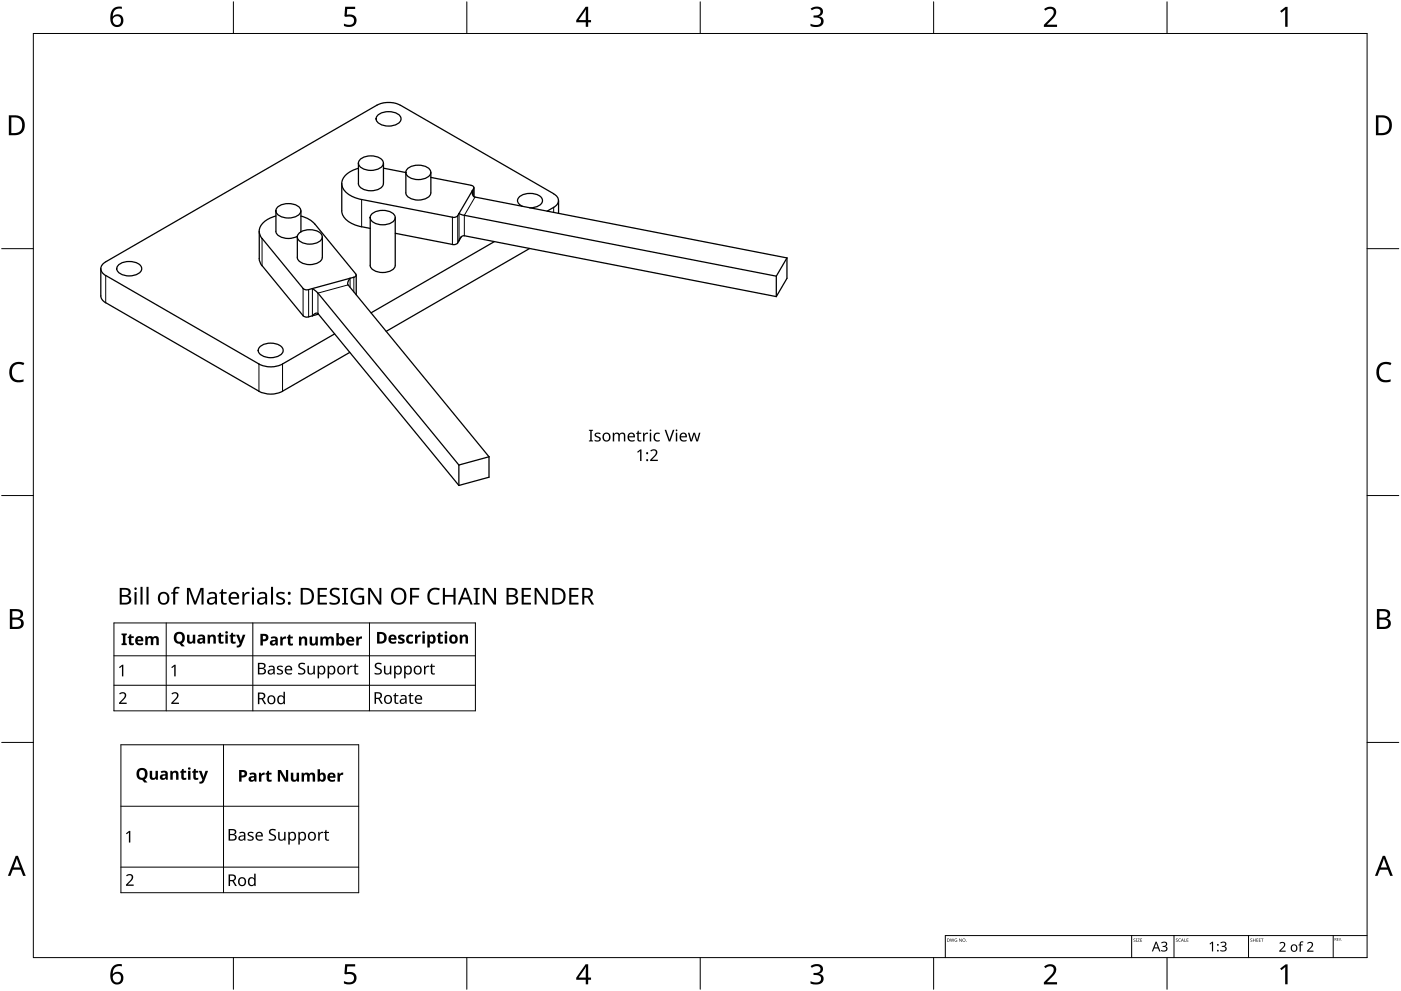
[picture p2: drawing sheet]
<svg xmlns="http://www.w3.org/2000/svg" width="420mm" height="297mm" viewBox="0 0 420 297" stroke-linecap="round" stroke-linejoin="round" font-family="sans-serif">
<g fill="none" stroke="#000" stroke-width=".38">
<path d="M113.2 34.7a5.3 5.3 0 0 1 6.7 0 1.67 1.67 0 0 1-1 2.6 5.1 5.1 0 0 1-6-1.2l-.1-.5zM120.1 31.6a7.8 7.8 0 0 0-7.1 0l-81.3 46.9M120.1 31.5l45.9 26.6M102.5 55v8.2a5.7 5.7 0 0 0 4.8 4.5l1.1 .3M107.5 50.4a5.9 5.9 0 0 0-5 4.6 5.7 5.7 0 0 0 4.8 4.5l28.4 5.6M107.9 47.9a5.2 5.2 0 0 1 6.7 0 1.66 1.66 0 0 1-1 2.7 5 5 0 0 1-6-1.2l-.1-.5zM115 48.9v6.1a2.84 2.84 0 0 1-2.9 2.1 3.7 3.7 0 0 1-4.6-2.1v-6.1M115 50.4l6.7 1.3M122.1 50.7a5.3 5.3 0 0 1 6.7 0 1.66 1.66 0 0 1-1 2.6 5 5 0 0 1-6-1.1l-.1-.5zM129.2 53.2l12.4 2.5 .5 .3-.1 .5M129.2 51.7v6.1a2.89 2.89 0 0 1-2.9 2.1 3.8 3.8 0 0 1-4.6-2.1v-6.1M141.6 57.1a1.48 1.48 0 0 0 .9 2l93.5 18.2"/>
<path d="M142.1 56.4l-4.8 8.3M142.1 56.2v2.7M166 58.1a2.15 2.15 0 0 1 1.5 2 2.15 2.15 0 0 1-1.5 2.1M31.7 78.5a2.15 2.15 0 0 0-1.5 2 2.15 2.15 0 0 0 1.5 2.1M35.4 79.6a5.3 5.3 0 0 1 6.7 0 1.66 1.66 0 0 1-1 2.6 5 5 0 0 1-6-1.2l-.1-.5zM77.7 77.5l.4 1.3 .5 .9 12.3 14.9 .8 .4h.8M77.8 69.3v8.2M82.7 69.3a3.8 3.8 0 0 0 4.8 2.1l1.7-.6M82.7 64.8a5.9 5.9 0 0 0-5 4.5l.4 1.3 .5 .9 12.3 15 .8 .4 .8-.1M82.8 63.2v6.1M83.1 62.2a5.3 5.3 0 0 1 6.8 0 1.67 1.67 0 0 1-1.1 2.7 5.1 5.1 0 0 1-6-1.2l-.1-.5zM89.2 71v6.2a3.8 3.8 0 0 0 4.6 2.1 2.87 2.87 0 0 0 2.8-2.1l.1-6.2"/>
<path d="M89.5 70.1a5.3 5.3 0 0 1 6.8 0 1.66 1.66 0 0 1-1 2.6 5 5 0 0 1-6-1.2l-.1-.5zM90.2 69.3v.2M90.2 64.8l2.2 .8 2 1.6M90.3 63.2l-.1 6.1M94.4 67.1l12.4 15.2-.2 .5-.5 .3M108.4 68l2.6 .5M111 79.5a3.8 3.8 0 0 0 4.6 2.1 2.9 2.9 0 0 0 2.9-2.1M111 65.2v14.3M111.4 64.3a5.3 5.3 0 0 1 6.8 0 1.66 1.66 0 0 1-1.1 2.6 5.1 5.1 0 0 1-6-1.2l-.1-.5zM118.5 65.2v14.3M118.5 69.9l17.2 3.4M137.2 64.7l-.7 .4h-.8"/>
<path d="M137.2 72.8l-.7 .5h-.8M137.7 64l1.1 .5 94 18.3M138.4 70.9l-1.1 1.9M139.2 70.7a1.64 1.64 0 0 0-1.5 1.5M139.3 70.7l93.5 18.2M148.3 72.4l-37 21.4M156.7 61.9a1.75 1.75 0 0 1-1.5-1.7 1.75 1.75 0 0 1 1.4-1.8 5.5 5.5 0 0 1 5.7 .8 1.66 1.66 0 0 1-1 2.6l-2.4 .5M158.8 74.5l-43 24.8M166 62.2l-1.9 1.1M167.5 60.1v3.9M236 77.3v6.1l-3.2 5.5M236 77.3l-3.2 5.5"/>
<path d="M30.2 80.5v8.2l.3 .9 1.2 1.1M31.7 82.6l45.9 26.5a7.8 7.8 0 0 0 7.1 0l15.7-9M31.7 90.7l45.9 26.6a7.8 7.8 0 0 0 7.1 0l20.2-11.7M93.7 86.5l1.5 1.2 42.4 51.7M93.7 94.7l1-.8 .6 .1 42.3 51.5M95.5 94.2l-2.9 .8M105 83.4l-.6 1v1l42.3 51.5M106.1 83.1l-13.5 3.7M106.8 82.4v6M232.8 82.8v6.1M77.8 104.1a5.2 5.2 0 0 1 6.8 0 1.66 1.66 0 0 1-1.1 2.6 5 5 0 0 1-6-1.2l-.1-.4zM137.6 139.4v6.1"/>
<path d="M146.7 136.9l-9.1 2.5M146.7 136.9v6.1l-9.1 2.5"/>
</g>
<g fill="none" stroke="#000" stroke-width=".3">
<path d="M108.4 59.8v8.2M141.7 57.1v1.1M142.1 56.4v2.5M142.5 59.1l-3.2 5.4v6.2M78.6 71.5v8.1M135.7 65.1v8.2M137.3 64.7v8.1M137.7 64v8.1M166 62.2v1.5M31.7 82.6v8.1M90.9 86.5v8.1M92.6 86.8v8.2"/>
<path d="M93.7 86.5v8.2M104.4 85.4l-9 2.5v6.1M105 83.4v2.7M106.1 83.1v4.4M77.7 109.1v8.2M84.7 109.1v8.2"/>
</g>
<path d="M10 10h400v277h-400z" fill="none" stroke="#000" stroke-width=".3"/>
<g fill="none" stroke="#000" stroke-width=".3">
<path d="M70 .5v9.5M140 .5v9.5M210 .5v9.5M280 .5v9.5M350 .5v9.5M.5 74.5h9.5M419.5 74.5h-9.5M.5 148.5h9.5M410 148.5h9.5M10 222.5h-9.5M410 222.5h9.5M70 287v9.5"/>
<path d="M140 287v9.5M210 287v9.5M280 287v9.5M350 287v9.5"/>
</g>
<g fill="#000">
<path d="M103.5 2h3v.7h-2.4l-.1 1.7a2.01 2.01 0 0 1 3 1.7 2.01 2.01 0 0 1-2.8 2l-1.1-.3v-.7a1.93 1.93 0 0 0 3-.6 1.37 1.37 0 0 0-.5-1.4 1.37 1.37 0 0 0-1.4-.1l-.5 .1-.4-.3zM243.1 2.6a2.32 2.32 0 0 1 3.7 .5 1.46 1.46 0 0 1-1.2 1.8 1.59 1.59 0 0 1 1.4 1.8 1.59 1.59 0 0 1-1.8 1.4l-2.1-.3v-.7a2.12 2.12 0 0 0 3.1-.5 1.21 1.21 0 0 0-1.6-1.3h-.6v-.7a1.53 1.53 0 0 0 2.1-1.1 1.49 1.49 0 0 0-2.6-.4zM313.1 2.7a2.03 2.03 0 0 1 2.1-.8 2.03 2.03 0 0 1 1.6 1.7 3.9 3.9 0 0 1-1.6 2.5l-1.2 1.3h3v.7h-3.9v-.6l1.5-1.6a2.56 2.56 0 0 0 1.3-2.9 1.62 1.62 0 0 0-2.4 .2zM383.9 3.3l1.6-1.2h.6v5.9h-.7l.1-5.2-1.2 1zM3.5 109.3a3.3 3.3 0 0 1 3.8-.5l-.3 .7a2.26 2.26 0 0 0-2.6 0 2.26 2.26 0 0 0-.8 2.6 2.12 2.12 0 0 0 3.1 1.7l.4-.1v.7a2.98 2.98 0 0 1-3.4-.4 2.98 2.98 0 0 1-.8-3.3zM413.5 109.3a3.3 3.3 0 0 1 3.8-.5l-.3 .7a2.26 2.26 0 0 0-2.7 0 2.26 2.26 0 0 0-.7 2.6 2.12 2.12 0 0 0 3.1 1.7l.4-.1v.7a2.98 2.98 0 0 1-3.4-.4 2.98 2.98 0 0 1-.8-3.3zM103.5 289h3v.7h-2.4l-.1 1.7a2.01 2.01 0 0 1 3 1.7 2.01 2.01 0 0 1-2.8 2l-1.1-.4v-.6a1.93 1.93 0 0 0 3-.7 1.37 1.37 0 0 0-.5-1.3 1.37 1.37 0 0 0-1.4-.1l-.5 .1-.4-.3zM243.1 289.6a2.32 2.32 0 0 1 3.7 .5 1.46 1.46 0 0 1-1.2 1.8 1.59 1.59 0 0 1 1.4 1.8 1.59 1.59 0 0 1-1.8 1.4l-2.1-.3v-.7a2.12 2.12 0 0 0 3.1-.5 1.21 1.21 0 0 0-1.6-1.4h-.6v-.6a1.53 1.53 0 0 0 2.1-1.1 1.49 1.49 0 0 0-2.6-.4zM313.1 289.7a2.03 2.03 0 0 1 2.1-.8 2.03 2.03 0 0 1 1.6 1.7 3.9 3.9 0 0 1-1.6 2.5l-1.2 1.3h3v.7h-3.9v-.7l1.5-1.5a2.56 2.56 0 0 0 1.3-2.9 1.62 1.62 0 0 0-2.4 .2zM383.9 290.3l1.6-1.2h.6v5.9h-.7l.1-5.2-1.2 1z"/>
<path d="M33.9 2.6a2.88 2.88 0 0 1 2.6-.6v.7a2.02 2.02 0 0 0-2.6 2.3 1.83 1.83 0 0 1 2.5-.3 1.83 1.83 0 0 1 .3 2.6 2.07 2.07 0 0 1-2.5 .6 2.07 2.07 0 0 1-1.1-2.4 4 4 0 0 1 .8-2.9zM33.8 6.2a1.3 1.3 0 0 0 2.6 0 1.3 1.3 0 0 0-2.6 0z"/>
<path d="M175.6 2h.8v4h.9v.7h-.9v1.3h-.7v-1.3h-2.9v-.6zM175.7 2.8l-2.2 3.2h2.2z"/>
<path d="M2.6 34.6h1.9a2.99 2.99 0 0 1 2.9 3 2.99 2.99 0 0 1-3.1 2.9h-1.7zM3.4 35.2v4.7h.8a2.35 2.35 0 0 0 2.4-2.1 2.35 2.35 0 0 0-1.9-2.6z"/>
<path d="M412.6 34.6h1.9a2.68 2.68 0 0 1 2.9 2.9 2.78 2.78 0 0 1-3.1 3h-1.7zM413.4 35.2v4.7h.8a2.35 2.35 0 0 0 2.4-2.1 2.35 2.35 0 0 0-2-2.6z"/>
<path d="M3 182.6h1.7a1.68 1.68 0 0 1 2.2 1.7 1.37 1.37 0 0 1-1.1 1.1 1.61 1.61 0 0 1 1.3 2 1.61 1.61 0 0 1-2 1.1h-2.1zM3.7 185.7v2.2h1.2a1.13 1.13 0 0 0 1.4-1.1 1.13 1.13 0 0 0-1.4-1.1zM3.7 183.2v1.9h1.1a1.02 1.02 0 0 0 1.3-1 1.02 1.02 0 0 0-1.4-.9z"/>
<path d="M412.9 182.6h1.7a1.68 1.68 0 0 1 2.3 1.7 1.37 1.37 0 0 1-1.1 1.1 1.61 1.61 0 0 1 1.3 2 1.61 1.61 0 0 1-2.1 1.1h-2.1zM413.7 185.7v2.2h1.2a1.13 1.13 0 0 0 1.4-1.1 1.13 1.13 0 0 0-1.5-1.1zM413.7 183.2v1.9h1.1a1.02 1.02 0 0 0 1.3-1 1.02 1.02 0 0 0-1.4-.9z"/>
<path d="M4.7 256.5h.7l2.3 6h-.8l-.7-1.8h-2.4l-.7 1.8h-.7zM5 257.3l-.9 2.7h1.9z"/>
<path d="M414.7 256.5h.7l2.3 6h-.8l-.7-1.8h-2.4l-.7 1.8h-.7zM415 257.3l-.9 2.7h1.9z"/>
<path d="M33.9 289.6a2.88 2.88 0 0 1 2.6-.6v.7a2.02 2.02 0 0 0-2.6 2.3 1.83 1.83 0 0 1 2.5-.3 1.83 1.83 0 0 1 .3 2.6 2.07 2.07 0 0 1-2.5 .6 2.07 2.07 0 0 1-1.1-2.4 4 4 0 0 1 .8-2.9zM33.8 293.2a1.3 1.3 0 0 0 2.6 0 1.3 1.3 0 0 0-2.6 0z"/>
<path d="M175.6 289h.8v4h.9v.7h-.9v1.3h-.7v-1.3h-2.9v-.6zM175.7 289.8l-2.2 3.2h2.2z"/>
</g>
<path d="M339.4 280.4v6.6M352.1 280.4v6.6M374.4 280.4v6.6M399.8 280.4v6.6M410 280.4h-126.5v6.6" fill="none" stroke="#000" stroke-width=".3"/>
<g fill="#000">
<path d="M284.9 281.3l.3 .8 .3-.8 .3 .8 .4-.8-.3 1-.4-.8-.3 .8zM286.4 281.4h.6l-.5 .1-.1 .3 .3 .4h.2v-.3l-.2-.1h.4v.5l-.7-.1zM287.6 281.3l.7 .8 .1-.8v1l-.6-.8-.2 .8zM340 281.4h.5l-.4 .1 .3 .3a.31 .31 0 0 1 0 .5 .31 .31 0 0 1-.5-.2 .23 .23 0 0 0 .4 .2 .23 .23 0 0 0 0-.4l-.3-.2zM340.7 281.3h.3v1h-.3zM341.1 281.3h.7l-.5 .9 .5 .1h-.7l.5-.9zM342 281.3h.5l-.4 .1v.3h.4l-.4 .1v.4l.4 .1h-.5zM348.2 282.5a.96 .96 0 0 1 1.2-.3 .96 .96 0 0 1 .6 1.1l-.6 .4a.82 .82 0 0 1 .7 1 .82 .82 0 0 1-1.1 .5l-.8-.1v-.4l.6 .2a.6 .6 0 0 0 .9-.4 .6 .6 0 0 0-.8-.7h-.2v-.3h.2a.58 .58 0 0 0 .7-.7 .58 .58 0 0 0-1-.1l-.2 .1zM352.7 281.4h.5l-.4 .1 .3 .3a.31 .31 0 0 1 0 .5 .31 .31 0 0 1-.5-.2 .23 .23 0 0 0 .4 .2 .23 .23 0 0 0 0-.4l-.3-.2zM353.5 281.4h.6h-.3a.4 .4 0 0 0-.3 .5 .4 .4 0 0 0 .6 .3h-.6zM355.2 281.3l.1 .9 .4 .1h-.5zM355.9 281.3h.5l-.4 .1v.3h.4l-.4 .1v.4l.4 .1h-.5z"/>
<path d="M362.7 282.9l1.1-.6v2.9h-.3v-2.6l-.6 .5zM366 282.5a.98 .98 0 0 1 1.1-.3 .98 .98 0 0 1 .7 1l-.6 .4a.82 .82 0 0 1 .7 1.1 .82 .82 0 0 1-1.1 .5l-.8-.1v-.4l.6 .2a.6 .6 0 0 0 .9-.4 .6 .6 0 0 0-.8-.7h-.3v-.3h.3a.58 .58 0 0 0 .7-.7 .58 .58 0 0 0-1-.1l-.2 .1zM375 281.4h.6l-.5 .1 .4 .3a.31 .31 0 0 1-.1 .5 .31 .31 0 0 1-.4-.2 .23 .23 0 0 0 .3 .2 .23 .23 0 0 0 .1-.4l-.4-.2zM375.8 281.3l.1 .4h.5l.1-.4v1l-.1-.5h-.5l-.1 .5zM376.8 281.3h.5l-.4 .1v.3h.4l-.4 .1v.4l.4 .1h-.5zM377.5 281.3h.6l-.4 .1v.3h.4l-.4 .1v.4l.4 .1h-.6zM378.2 281.3h.7l-.3 .1v.9l-.1-.9zM383.7 282.7a1.01 1.01 0 0 1 1.6-.1 1.01 1.01 0 0 1-.4 1.6l-.8 .7h1.5v.4h-2v-.3l1.1-1.1a.69 .69 0 0 0 .3-1.1 .69 .69 0 0 0-1.1 .1zM389.9 282.3l1-.1-.1 .3h-.5l-.2 .2v.4h.6v.3h-.6v1.9h-.3v-1.9h-.4l.4-.3zM392 282.7a1.01 1.01 0 0 1 1.6-.1 1.01 1.01 0 0 1-.4 1.6l-.8 .7h1.5v.4h-1.9v-.3l1-1.1a.69 .69 0 0 0 .3-1.1 .69 .69 0 0 0-1.1 .1zM401 281.2h.4l-.3 .1v.2h.3l-.3 .1v.3l.3 .1h-.4zM401.5 281.2l.3 .7 .4-.7-.3 .8z"/>
<path d="M284 281.3l.8 .2-.2 .7-.6 .1zM284.2 281.4v.8l.3-.1 .2-.5z"/>
<path d="M288.6 281.8a.49 .49 0 0 1 .9 0 .49 .49 0 0 1-.9 0zM288.8 281.8a.36 .36 0 0 0 .7 0 .36 .36 0 0 0-.7 0z"/>
<path d="M346.6 282.3h.3l1.1 2.9h-.4l-.3-.9h-1.2l-.3 .9h-.4zM346.7 282.6l-.4 1.4h.9z"/>
<path d="M354.5 281.3l.5 1-.2-.3h-.4l-.2 .3zM354.6 281.4l-.2 .5h.3z"/>
<path d="M386.9 284.2a1.1 1.1 0 0 1 2.2 0 1.1 1.1 0 0 1-2.2 0zM387.7 283.5l-.3 .7a.72 .72 0 0 0 .9 .8 .72 .72 0 0 0 .4-1.2 .63 .63 0 0 0-1-.3z"/>
<path d="M400.3 281.2h.2a.23 .23 0 0 1 .3 .1 .23 .23 0 0 1-.2 .3l.3 .4-.4-.4-.2 .4zM400.4 281.2v.3h.2v-.2z"/>
<circle cx="289.8" cy="282.2" r=".09"/>
<circle cx="365.3" cy="285" r=".27"/>
<circle cx="365.3" cy="283.2" r=".27"/>
<circle cx="402.3" cy="281.9" r=".07"/>
</g>
<g fill="#000">
<path d="M36.4 189.9h1.6v.4l-.4 .2v2.3l.4 .1v.5h-1.6v-.5l.5-.1v-2.3l-.5-.2zM38.9 190.1h.5v.6h.7v.5h-.7v1.5l.7 .1v.5l-.3 .1a.84 .84 0 0 1-1.2-.9v-1.3h-.3v-.3l.4-.2zM43.6 190.7h.5l.1 .3a1.11 1.11 0 0 1 1.7 0 .94 .94 0 0 1 1.1-.3 .94 .94 0 0 1 .6 .9v1.8h-.7v-1.6a.51 .51 0 0 0-.6-.6 .51 .51 0 0 0-.3 .8v1.4h-.8v-1.7l-.3-.5a.61 .61 0 0 0-.6 .9v1.3h-.7zM56.1 190.2h.7v1.6a.56 .56 0 0 0 .7 .6 .56 .56 0 0 0 .3-.9v-1.3h.7v2.7h-.5l-.1-.3a1.01 1.01 0 0 1-1.1 .3 1.01 1.01 0 0 1-.7-.9zM62.3 190.2h.5l.1 .4a1.01 1.01 0 0 1 1.1-.4 1.01 1.01 0 0 1 .7 1v1.7h-.7v-1.5a.56 .56 0 0 0-.7-.6 .56 .56 0 0 0-.3 .9v1.2h-.7zM65.8 189.7h.5v.5h.7v.6h-.7v1.4l.8 .1v.5l-.4 .1a.84 .84 0 0 1-1.2-.8v-1.3h-.3v-.3l.4-.3zM67.6 190.2h.7v2.7h-.7zM69.4 189.7h.5v.5h.7v.6h-.7v1.4l.8 .1v.5l-.3 .1a.84 .84 0 0 1-1.2-.8v-1.3h-.4v-.3l.4-.3zM70.8 190.2h.8l.6 2 .6-2h.8l-1.1 3a1.18 1.18 0 0 1-1.5 .8v-.5l.5-.1 .4-.5zM84.1 190.8h.5l.1 .5 .5-.5h.6l-.1 .7-.2-.1a.65 .65 0 0 0-.7 .7v1.4h-.7zM86.6 190.2h.5v.6h.7v.6h-.7v1.4l.8 .1v.5l-.4 .1a.84 .84 0 0 1-1.2-.9v-1.2h-.3v-.4l.4-.2zM89.7 190.8h.5l.1 .3a1.01 1.01 0 0 1 1.1-.3 1.01 1.01 0 0 1 .7 .9v1.8h-.7v-1.6a.56 .56 0 0 0-.7-.6 .56 .56 0 0 0-.3 .9v1.3h-.7z"/>
<path d="M92.2 199.5h.4v1.7a.7 .7 0 0 0 .9 .6 .7 .7 0 0 0 .5-.9v-1.4h.4v2.7h-.3l-.1-.4a1.01 1.01 0 0 1-1.1 .4 1.01 1.01 0 0 1-.7-.9zM92.9 190.8h.7v1.6a.56 .56 0 0 0 .7 .5 .56 .56 0 0 0 .3-.8v-1.3h.7v2.7h-.5l-.1-.4a1.01 1.01 0 0 1-1.1 .4 1.01 1.01 0 0 1-.7-1zM96.1 190.8h.5l.1 .3a1.11 1.11 0 0 1 1.7 0 .94 .94 0 0 1 1.1-.3 .94 .94 0 0 1 .6 .9v1.8h-.7v-1.6a.51 .51 0 0 0-.6-.6 .51 .51 0 0 0-.3 .8v1.4h-.8v-1.7l-.3-.5a.61 .61 0 0 0-.6 .9v1.3h-.7zM104.2 199.5h.4v.5l.5-.4 .6-.1v.4l-.6 .1-.4 .3-.1 1.9h-.4zM106.8 190.8h.6l.1 .5 .5-.5h.6l-.1 .7-.2-.1a.65 .65 0 0 0-.7 .7v1.4h-.8zM115.1 199.5h.5v1.7a.7 .7 0 0 0 .8 .6 .7 .7 0 0 0 .5-.9v-1.4h.5v2.7h-.4v-.4a1.01 1.01 0 0 1-1.1 .4 1.01 1.01 0 0 1-.8-.9zM119.5 190.5l.9-.3 1 .2-.3 .5-.7-.2-.3 .3a1.17 1.17 0 0 1 1 1.7l-.9 .3-.8-.2v-.6l.4 .2a.5 .5 0 0 0 .9-.2l-.9-.5a.74 .74 0 0 1-.3-1.2zM122.1 190.6l.6-.4h.8l.4 .2-.2 .5a.77 .77 0 0 0-1 .2 .77 .77 0 0 0 .1 1.1 .77 .77 0 0 0 1-.1v.7a1.4 1.4 0 0 1-1.8-.3 1.4 1.4 0 0 1 .1-1.9zM124.5 190.2h.5l.2 .5 .4-.4 .6-.1-.1 .7h-.2a.65 .65 0 0 0-.7 .7v1.3h-.7zM126.7 190.2h.7v2.7h-.7zM127.2 199.5h.3l.1 .5 .4-.4 .7-.1-.1 .4-.5 .1-.4 .3-.1 1.9h-.4zM131.6 189.7h.5v.5h.7v.6h-.7v1.4l.7 .1v.5l-.3 .1a.84 .84 0 0 1-1.2-.8v-1.3h-.3v-.3l.4-.3z"/>
<path d="M133.4 190.2h.7v2.7h-.7zM137.9 190.2h.5l.1 .4a1.01 1.01 0 0 1 1.2-.4 1.01 1.01 0 0 1 .6 1v1.7h-.7v-1.5a.56 .56 0 0 0-.7-.6 .56 .56 0 0 0-.3 .9v1.2h-.7zM35.7 200l.9-.8h.4v3.5h-.4v-3l-.7 .6zM35.7 207.9a1.21 1.21 0 0 1 2-.1 1.21 1.21 0 0 1-.6 1.9l-.9 .9h1.8v.4h-2.3v-.4l1.2-1.2a.83 .83 0 0 0 .4-1.3 .83 .83 0 0 0-1.3 .1zM51.4 200l.9-.8h.4v3.5h-.5l.1-3-.7 .6zM51.4 207.9a1.21 1.21 0 0 1 2-.1 1.21 1.21 0 0 1-.6 1.9l-.9 .9h1.8v.4h-2.3v-.4l1.2-1.2a.83 .83 0 0 0 .4-1.3 .83 .83 0 0 0-1.4 .1zM83.2 199.8l.6-.3 1 .2-.1 .3-.5-.1a.42 .42 0 0 0-.7 .1 .42 .42 0 0 0 .4 .6l.8 .4 .2 .4a1.2 1.2 0 0 1-1.9 .6v-.3l.7 .2a.51 .51 0 0 0 .8-.3 .51 .51 0 0 0-.7-.6l-.3-.2a.66 .66 0 0 1-.3-1zM89.6 199a1.65 1.65 0 0 1 1.9-.2l-.1 .4-.5-.1a.66 .66 0 0 0-1 .3 .66 .66 0 0 0 .7 .8 1.05 1.05 0 0 1 1 1.4 1.05 1.05 0 0 1-1.5 .6l-.7-.2v-.4l.7 .2a.69 .69 0 0 0 1.1-.5 .69 .69 0 0 0-.9-.7 1.01 1.01 0 0 1-.7-1.6zM106.4 198.9h.3v.6h.8v.4h-.8v1.7l.2 .2h.6l-.1 .4a.77 .77 0 0 1-1.1-.8v-1.5h-.4v-.2l.4-.2zM112.5 199a1.65 1.65 0 0 1 1.9-.2l-.1 .4-.4-.1a.66 .66 0 0 0-1.1 .3 .66 .66 0 0 0 .8 .8 1.05 1.05 0 0 1 .9 1.4 1.05 1.05 0 0 1-1.5 .6l-.7-.2v-.4l.8 .2a.69 .69 0 0 0 1-.5 .69 .69 0 0 0-.8-.7 1.01 1.01 0 0 1-.8-1.6zM118.5 207.7h.2v.6h.8v.4h-.8l.1 1.7 .2 .2h.5l-.1 .4a.77 .77 0 0 1-1.1-.8v-1.5h-.4v-.2l.4-.2zM123 207.7h.2v.6h.8v.4h-.8l.1 1.7 .2 .2h.5l-.1 .4a.77 .77 0 0 1-1.1-.8v-1.5h-.4v-.2l.4-.2z"/>
<path d="M129.4 198.9h.2v.6h.8v.4h-.8l.1 1.7 .2 .2h.5l-.1 .4a.77 .77 0 0 1-1.1-.8v-1.5h-.4v-.2l.4-.2zM44.9 231.1h.7v1.5a.56 .56 0 0 0 .7 .6 .56 .56 0 0 0 .3-.9v-1.2h.8v2.6h-.6l-.1-.3a1.01 1.01 0 0 1-1.1 .3 1.01 1.01 0 0 1-.7-.9zM51.1 231.1h.5l.1 .3a1.01 1.01 0 0 1 1.1-.3 1.01 1.01 0 0 1 .7 .9v1.7h-.7v-1.5a.56 .56 0 0 0-.7-.6 .56 .56 0 0 0-.3 .9v1.2h-.7zM54.6 230.5h.5v.6h.7v.5h-.7v1.5h.8v.5l-.3 .1a.84 .84 0 0 1-1.2-.8v-1.3h-.4v-.3l.4-.3zM56.4 231.1h.7v2.6h-.7zM58.2 230.5h.5v.6h.7v.5h-.7v1.4l.8 .1v.5l-.3 .1a.84 .84 0 0 1-1.2-.8v-1.3h-.4v-.3l.4-.3zM59.6 231.1h.8l.6 1.9 .6-1.9h.8l-1.1 3a1.18 1.18 0 0 1-1.5 .8v-.6l.5-.1 .4-.5zM77.7 231.6h.5l.2 .5 .4-.5h.6l-.1 .7-.2-.1a.65 .65 0 0 0-.7 .7v1.4h-.7zM80.2 231h.5v.6h.7v.6h-.7v1.4l.8 .1v.5l-.3 .1a.84 .84 0 0 1-1.2-.9v-1.2h-.4v-.3l.4-.3zM83.3 230.8h1l1.5 2.6v-2.6h.6v3.5h-.9l-1.5-2.7v2.7h-.7zM87.2 231.6h.8v1.6a.56 .56 0 0 0 .7 .5 .56 .56 0 0 0 .3-.8v-1.3h.7v2.7h-.6l-.1-.4a1.01 1.01 0 0 1-1.1 .4 1.01 1.01 0 0 1-.7-.9zM90.4 231.6h.6l.1 .4a1.11 1.11 0 0 1 1.7 0 .94 .94 0 0 1 1.1-.4 .94 .94 0 0 1 .6 .9v1.8h-.7v-1.6a.51 .51 0 0 0-.7-.6 .51 .51 0 0 0-.3 .8v1.4h-.7v-1.7l-.3-.4a.61 .61 0 0 0-.6 .8v1.3h-.8z"/>
<path d="M101.2 231.6h.6l.1 .5 .5-.5h.6l-.1 .7-.2-.1a.65 .65 0 0 0-.8 .7v1.4h-.7zM37.8 249.8l.9-.7h.4v3.4h-.4v-3l-.7 .6zM74.4 249.6l.6-.3 1.1 .2-.2 .3-.5-.1a.42 .42 0 0 0-.7 .1 .42 .42 0 0 0 .4 .6l.8 .4 .2 .4a1.2 1.2 0 0 1-1.9 .7v-.4l.7 .2a.51 .51 0 0 0 .8-.3 .51 .51 0 0 0-.6-.6l-.4-.2a.66 .66 0 0 1-.3-1zM80.8 248.8a1.65 1.65 0 0 1 1.9-.2l-.1 .4-.4-.1a.66 .66 0 0 0-1.1 .3 .66 .66 0 0 0 .8 .8 1.05 1.05 0 0 1 .9 1.4 1.05 1.05 0 0 1-1.5 .6l-.7-.1v-.5l.7 .2a.69 .69 0 0 0 1.1-.5 .69 .69 0 0 0-.9-.7 1.01 1.01 0 0 1-.7-1.6zM83.4 249.4h.5v1.6a.7 .7 0 0 0 .8 .7 .7 .7 0 0 0 .5-1v-1.3h.4v2.6h-.3l-.1-.4a1.01 1.01 0 0 1-1.1 .4 1.01 1.01 0 0 1-.7-.9zM95.4 249.4h.4v.4l.5-.4 .7-.1-.1 .4-.6 .1-.3 .3-.1 1.9h-.5zM97.7 248.7h.2v.7h.8v.3h-.8v1.7l.2 .2h.6l-.1 .4a.77 .77 0 0 1-1.1-.8v-1.5h-.4v-.2l.4-.2zM37.8 262.4a1.21 1.21 0 0 1 2-.1 1.21 1.21 0 0 1-.6 1.9l-.9 .9h1.8v.4h-2.3v-.3l1.2-1.3a.83 .83 0 0 0 .4-1.3 .83 .83 0 0 0-1.4 .1z"/>
<path d="M40.9 191v-.1a1.25 1.25 0 0 1 1.5-.1 1.25 1.25 0 0 1 .6 1.4l-1.7 .2a.92 .92 0 0 0 1.5 .3v.5a1.49 1.49 0 0 1-2-.2 1.49 1.49 0 0 1 .1-2zM41.4 191.3l-.1 .4h1l-.3-.5z"/>
<path d="M52.5 189.8a1.69 1.69 0 0 1 2-.3 1.69 1.69 0 0 1 .9 1.7 1.64 1.64 0 0 1-.8 1.6l.8 .9h-.9l-.7-.7a1.83 1.83 0 0 1-1.6-1.2 1.83 1.83 0 0 1 .3-2zM53.2 190.2l-.3 1a.96 .96 0 0 0 1.1 1.1 .96 .96 0 0 0 .6-1.4 .87 .87 0 0 0-.4-.8 .87 .87 0 0 0-1 .1z"/>
<path d="M59.4 190.4a1.28 1.28 0 0 1 2.1 .7v1.8h-.5l-.1-.4a.91 .91 0 0 1-1.2 .5 .91 .91 0 0 1-.5-1.2 .91 .91 0 0 1 1.1-.5l.5-.1-.1-.4-1.1 .1zM60 191.9a.45 .45 0 0 0 .4 .6 .45 .45 0 0 0 .4-.6v-.2z"/>
<path d="M77.3 198.7h1a.9 .9 0 0 1 1.3 .4 .9 .9 0 0 1-.6 1.2 .94 .94 0 0 1 .8 1.2 .94 .94 0 0 1-1.2 .7h-1.3zM77.8 200.5v1.3h.7a.66 .66 0 0 0 .8-.7 .66 .66 0 0 0-.8-.6zM77.8 199.1v1.1h.6a.6 .6 0 0 0 .8-.6 .6 .6 0 0 0-.8-.5z"/>
<path d="M78.1 190h1.1a1.18 1.18 0 0 1 1.3 1.4 1.18 1.18 0 0 1-1.7 .8v1.3h-.7zM78.8 190.6v1a.61 .61 0 0 0 1-.5 .61 .61 0 0 0-1-.5z"/>
<path d="M81.2 191a1.28 1.28 0 0 1 2.1 .7v1.8h-.5l-.1-.4a.91 .91 0 0 1-1.2 .4 .91 .91 0 0 1-.5-1.1 .91 .91 0 0 1 1.1-.6h.5l-.1-.4-1.1 .1zM81.8 192.4a.45 .45 0 0 0 .3 .7 .45 .45 0 0 0 .5-.6v-.3z"/>
<path d="M100.9 189.8h.7v1.4l.8-.4a1.45 1.45 0 0 1 1 1.3 1.45 1.45 0 0 1-1.1 1.4l-.7-.3-.2 .3h-.5zM101.8 191.4a.78 .78 0 0 0-.2 1 .78 .78 0 0 0 .8 .4 .77 .77 0 0 0 .3-.9 .77 .77 0 0 0-.9-.5z"/>
<path d="M104.1 191.1l.1-.1a1.25 1.25 0 0 1 1.5-.1 1.25 1.25 0 0 1 .6 1.4l-1.7 .2a.92 .92 0 0 0 1.5 .3v.5l-.9 .2a1.4 1.4 0 0 1-1.4-.8 1.4 1.4 0 0 1 .3-1.6zM104.7 191.4l-.1 .4h1l-.3-.5z"/>
<path d="M113.1 189.4h1.1a1.75 1.75 0 0 1 1.8 1.8 1.75 1.75 0 0 1-1.9 1.7h-1zM113.8 190v2.3a1.16 1.16 0 0 0 1.4-1.1 1.16 1.16 0 0 0-1.4-1.2z"/>
<path d="M116.8 190.6l.1-.1a1.25 1.25 0 0 1 1.5-.1 1.25 1.25 0 0 1 .5 1.4l-1.7 .1a.92 .92 0 0 0 1.6 .3v.6l-1 .2a1.4 1.4 0 0 1-1.3-.9 1.4 1.4 0 0 1 .3-1.5zM117.4 190.9l-.2 .4h1l-.3-.6z"/>
<path d="M128.2 190.2h.6l.1 .4a1.08 1.08 0 0 1 1.4-.2 1.08 1.08 0 0 1 .3 1.4l-.1 .7-.4 .4h-.7l-.5-.3v1.5h-.7zM129.1 190.9a.78 .78 0 0 0-.2 .9 .78 .78 0 0 0 .8 .5l.1-1.2-.3-.3z"/>
<path d="M134.6 191.6a1.36 1.36 0 0 1 2.7 0 1.36 1.36 0 0 1-2.7 0zM135.6 190.9a.75 .75 0 0 0-.2 1 .75 .75 0 0 0 1 .3l.1-.6a.59 .59 0 0 0-.2-.7 .59 .59 0 0 0-.7 0z"/>
<path d="M77.3 207.6h1a1 1 0 0 1 1.2 .7 1 1 0 0 1-.6 1.2l.9 1.6h-.5l-.8-1.5h-.7v1.5h-.5zM77.8 208v1.2h.5a.67 .67 0 0 0 .8-.6 .67 .67 0 0 0-.8-.6z"/>
<path d="M80.6 199.7l.2-.1a1.02 1.02 0 0 1 1.6 .8v1.8h-.3l-.1-.4a.89 .89 0 0 1-1.2 .4 .89 .89 0 0 1-.4-1.1 .89 .89 0 0 1 1.1-.5h.5l-.1-.5a.85 .85 0 0 0-1.2-.1zM80.8 201.1l-.1 .5 .5 .3a.75 .75 0 0 0 .8-1z"/>
<path d="M80.5 208.8a1.29 1.29 0 0 1 1.9 .1 1.29 1.29 0 0 1-.3 1.9 1.29 1.29 0 0 1-1.8-.5l-.1-.9zM80.9 208.9a.96 .96 0 0 0-.3 1.3 .96 .96 0 0 0 1.4 .3l.1-.3a.9 .9 0 0 0-.1-1.1 .9 .9 0 0 0-1.1-.2z"/>
<path d="M83.6 208.6l.7-.2 .8 .4-.1-1.4h.4v3.7h-.3l-.1-.4a1.14 1.14 0 0 1-1.5 .2 1.14 1.14 0 0 1-.4-1.4zM83.9 208.9a.98 .98 0 0 0-.4 1.3 .98 .98 0 0 0 1.2 .4 .99 .99 0 0 0 .3-1.2 .99 .99 0 0 0-1.1-.5z"/>
<path d="M85.7 199.9a1.13 1.13 0 0 1 1.4-.3 1.13 1.13 0 0 1 .5 1.3h-1.8a1 1 0 0 0 .6 .9 1 1 0 0 0 1.1-.1v.3l-.8 .2a1.39 1.39 0 0 1-1.3-.9 1.39 1.39 0 0 1 .3-1.4zM86.1 200l-.3 .6h1.4a.65 .65 0 0 0-.4-.7 .65 .65 0 0 0-.7 .1z"/>
<path d="M95.3 199.5h.3l.1 .4a1.14 1.14 0 0 1 1.5-.2 1.14 1.14 0 0 1 .4 1.5 1.08 1.08 0 0 1-.8 .9 1.08 1.08 0 0 1-1.1-.3v1.5h-.4zM95.9 200.1l-.2 .7a.81 .81 0 0 0 .8 1.1 .81 .81 0 0 0 .6-1.3 .73 .73 0 0 0-.4-.7 .73 .73 0 0 0-.8 .2z"/>
<path d="M98.3 199.5h.3l.1 .4a1.14 1.14 0 0 1 1.5-.2 1.14 1.14 0 0 1 .4 1.5 1.08 1.08 0 0 1-.8 .9 1.08 1.08 0 0 1-1.1-.3v1.5h-.4zM98.9 200.1l-.2 .7a.81 .81 0 0 0 .8 1.1 .81 .81 0 0 0 .6-1.3 .73 .73 0 0 0-.4-.7 .73 .73 0 0 0-.8 .2z"/>
<path d="M101.4 199.9a1.23 1.23 0 0 1 1.4-.3 1.23 1.23 0 0 1 .7 1.2 1.28 1.28 0 0 1-1.7 1.3 1.28 1.28 0 0 1-.5-2zM101.9 200l-.3 .8a.83 .83 0 0 0 .9 1 .83 .83 0 0 0 .6-1.2 .77 .77 0 0 0-.4-.7 .77 .77 0 0 0-.8 .1z"/>
<path d="M112.3 207.5h1a1 1 0 0 1 1.2 .7 1 1 0 0 1-.6 1.2l.9 1.6h-.5l-.8-1.5h-.7v1.5h-.5zM112.8 207.9v1.2h.5a.67 .67 0 0 0 .8-.6 .67 .67 0 0 0-.8-.6z"/>
<path d="M115.5 208.6a1.29 1.29 0 0 1 1.9 .2 1.29 1.29 0 0 1-.3 1.9 1.29 1.29 0 0 1-1.9-.5v-.9zM115.9 208.8a.96 .96 0 0 0-.3 1.3 .96 .96 0 0 0 1.3 .3l.2-.3a.9 .9 0 0 0-.1-1.1 .9 .9 0 0 0-1.1-.2z"/>
<path d="M118.2 199.5h.3l.1 .4a1.14 1.14 0 0 1 1.5-.2 1.14 1.14 0 0 1 .4 1.5l-.6 .9-.7 .1-.6-.4v1.5h-.4zM118.8 200.1l-.2 .7a.81 .81 0 0 0 .9 1.1 .81 .81 0 0 0 .6-1.3l-.4-.7z"/>
<path d="M120.1 208.5l.2-.1a1.02 1.02 0 0 1 1.7 .8v1.8h-.4v-.4a.89 .89 0 0 1-1.2 .4 .89 .89 0 0 1-.5-1.1 .89 .89 0 0 1 1.2-.5h.4v-.5a.85 .85 0 0 0-1.2-.1zM120.4 209.9a.61 .61 0 0 0 .6 .8 .61 .61 0 0 0 .5-.8v-.2z"/>
<path d="M121.2 199.5h.4v.4a1.14 1.14 0 0 1 1.5-.2 1.14 1.14 0 0 1 .4 1.5l-.6 .9-.7 .1-.6-.4v1.5h-.4zM121.8 200.1l-.2 .7a.81 .81 0 0 0 .9 1.1 .81 .81 0 0 0 .6-1.3l-.4-.7z"/>
<path d="M124.7 208.7a1.13 1.13 0 0 1 1.4-.3 1.13 1.13 0 0 1 .5 1.3h-1.8a1 1 0 0 0 .6 .9 1 1 0 0 0 1.1-.1v.3a1.42 1.42 0 0 1-1.9-.2 1.42 1.42 0 0 1 .1-1.9zM125 208.8l-.2 .6h1.4a.65 .65 0 0 0-.4-.7 .65 .65 0 0 0-.8 .1z"/>
<path d="M124.4 199.9a1.23 1.23 0 0 1 1.4-.3 1.23 1.23 0 0 1 .7 1.2 1.28 1.28 0 0 1-1.7 1.3 1.28 1.28 0 0 1-.6-2zM124.8 200l-.3 .8a.83 .83 0 0 0 .9 1 .83 .83 0 0 0 .6-1.2 .77 .77 0 0 0-.4-.7 .77 .77 0 0 0-.8 .1z"/>
<path d="M41.4 230.6a1.79 1.79 0 0 1 2.4 0 1.79 1.79 0 0 1 .2 2.4l-.6 .6 .8 .9h-.9l-.7-.7a1.83 1.83 0 0 1-1.6-1.2 1.83 1.83 0 0 1 .4-2zM42.1 231a1.16 1.16 0 0 0-.4 1.4 1.16 1.16 0 0 0 1.4 .6 1.19 1.19 0 0 0 .4-1.4 1.19 1.19 0 0 0-1.3-.7z"/>
<path d="M48.2 231.2a1.28 1.28 0 0 1 2.1 .7v1.8h-.5l-.1-.3a.91 .91 0 0 1-1.2 .4 .91 .91 0 0 1-.5-1.2 .91 .91 0 0 1 1.1-.5h.5l-.1-.5-1.1 .1zM48.8 232.7a.45 .45 0 0 0 .4 .6 .45 .45 0 0 0 .4-.6v-.2z"/>
<path d="M71.7 230.8h1.1a1.18 1.18 0 0 1 1.3 1.4 1.18 1.18 0 0 1-1.7 .8v1.3h-.7zM72.4 231.4v1a.61 .61 0 0 0 1-.5 .61 .61 0 0 0-1-.5z"/>
<path d="M74.8 231.8a1.28 1.28 0 0 1 2.1 .7v1.8h-.5l-.1-.4a.91 .91 0 0 1-1.2 .4 .91 .91 0 0 1-.5-1.1 .91 .91 0 0 1 1.1-.6h.5l-.1-.4-1.1 .1zM75.4 233.2a.45 .45 0 0 0 .4 .7 .45 .45 0 0 0 .4-.6v-.3z"/>
<path d="M95.2 230.6h.8l-.1 1.4a1.03 1.03 0 0 1 1.4-.3 1.03 1.03 0 0 1 .4 1.2 1.07 1.07 0 0 1-.5 1.3 1.07 1.07 0 0 1-1.3-.2l-.1 .3h-.6zM96.2 232.2a.78 .78 0 0 0-.3 1 .78 .78 0 0 0 .9 .4 .77 .77 0 0 0 .3-.9 .77 .77 0 0 0-.9-.5z"/>
<path d="M98.5 231.9l.1-.1a1.25 1.25 0 0 1 1.5-.1 1.25 1.25 0 0 1 .5 1.4l-1.7 .2a.92 .92 0 0 0 1.6 .3v.5l-1 .2a1.4 1.4 0 0 1-1.3-.8 1.4 1.4 0 0 1 .3-1.6zM99.1 232.2l-.2 .4h1l-.3-.5z"/>
<path d="M68.6 248.5h1a.9 .9 0 0 1 1.2 .4 .9 .9 0 0 1-.6 1.2 .94 .94 0 0 1 .8 1.2 .94 .94 0 0 1-1.2 .7h-1.2zM69 250.3v1.3h.7a.66 .66 0 0 0 .8-.7 .66 .66 0 0 0-.8-.6zM69 248.9v1.1h.6a.6 .6 0 0 0 .8-.6 .6 .6 0 0 0-.8-.5z"/>
<path d="M71.8 249.5l.2-.1a1.02 1.02 0 0 1 1.6 .8v1.8h-.3l-.1-.4a.89 .89 0 0 1-1.2 .4 .89 .89 0 0 1-.4-1.1 .89 .89 0 0 1 1.1-.5h.5l-.1-.5a.86 .86 0 0 0-1.2 0zM72 250.9a.59 .59 0 0 0 .5 .9 .59 .59 0 0 0 .7-.7v-.4z"/>
<path d="M76.9 249.7a1.13 1.13 0 0 1 1.4-.3 1.13 1.13 0 0 1 .5 1.3h-1.8a1 1 0 0 0 .6 1 1 1 0 0 0 1.1-.2v.3a1.42 1.42 0 0 1-1.9-.2 1.42 1.42 0 0 1 .1-1.9zM77.3 249.9l-.2 .5h1.3a.63 .63 0 0 0-.6-.7z"/>
<path d="M86.5 249.4h.3l.1 .3a1.14 1.14 0 0 1 1.5-.2 1.14 1.14 0 0 1 .4 1.5l-.6 .9-.7 .1-.6-.4v1.5h-.4zM87.1 249.9l-.2 .7a.81 .81 0 0 0 .8 1.1 .81 .81 0 0 0 .6-1.3l-.4-.7z"/>
<path d="M89.5 249.4h.3l.1 .3a1.14 1.14 0 0 1 1.5-.2 1.14 1.14 0 0 1 .4 1.5l-.6 .9-.7 .1-.6-.4v1.5h-.4zM90.1 249.9l-.2 .7a.81 .81 0 0 0 .8 1.1 .81 .81 0 0 0 .6-1.3l-.4-.7z"/>
<path d="M92.7 249.7a1.23 1.23 0 0 1 1.4-.3 1.23 1.23 0 0 1 .7 1.3 1.28 1.28 0 0 1-1.8 1.2 1.28 1.28 0 0 1-.5-2zM93.1 249.8l-.3 .9a.83 .83 0 0 0 .9 1 .83 .83 0 0 0 .6-1.3 .77 .77 0 0 0-.4-.7 .77 .77 0 0 0-.8 .1z"/>
<path d="M68.6 262.1h.9a1 1 0 0 1 1.2 .7 1 1 0 0 1-.6 1.2l.9 1.6h-.5l-.8-1.5h-.7v1.5h-.4zM69 262.5v1.3h.5a.67 .67 0 0 0 .8-.7 .67 .67 0 0 0-.8-.6z"/>
<path d="M71.7 263.3a1.29 1.29 0 0 1 1.9 .1 1.29 1.29 0 0 1-.3 1.9 1.29 1.29 0 0 1-1.8-.5l-.1-.8zM72.1 263.4a.96 .96 0 0 0-.3 1.3 .96 .96 0 0 0 1.4 .3l.1-.3a.9 .9 0 0 0-.1-1.1 .9 .9 0 0 0-1.1-.2z"/>
<path d="M74.8 263.1l.7-.2 .8 .4-.1-1.4h.5v3.7h-.4l-.1-.4a1.14 1.14 0 0 1-1.5 .2 1.14 1.14 0 0 1-.3-1.4zM75.1 263.4l-.3 .4a.97 .97 0 0 0 .7 1.5 1.01 1.01 0 0 0 .7-1.1 1.01 1.01 0 0 0-.9-.9z"/>
<circle cx="67.9" cy="189.6" r=".39"/>
<circle cx="127" cy="189.5" r=".39"/>
<circle cx="133.7" cy="189.6" r=".39"/>
<circle cx="56.8" cy="230.4" r=".39"/>
</g>
<path d="M34.2 186.7h108.4v26.4h-108.4zM34.2 196.6h108.4M49.8 186.7v26.4M75.8 186.7v26.4M110.8 186.7v26.4M142.6 205.4h-108.4M36.3 223.2h71.3v44.4h-71.3zM67 223.2v44.4M36.3 241.7h71.3M107.6 259.9h-71.3" fill="none" stroke="#000" stroke-width=".3"/>
<g fill="#000">
<path d="M176.6 128.8h1.3v.3l-.4 .1v2.8l.4 .1v.2h-1.3v-.2l.4-.1v-2.8l-.4-.1zM178.5 129.9l.6-.2 1 .1-.1 .4-.6-.2a.42 .42 0 0 0-.7 .2 .42 .42 0 0 0 .5 .5 .87 .87 0 0 1 1 1.1 .87 .87 0 0 1-1.3 .6l-.6-.2v-.4l.6 .2a.51 .51 0 0 0 .9-.3 .51 .51 0 0 0-.7-.6l-.3-.1a.66 .66 0 0 1-.3-1.1zM183.8 129.7h.3l.1 .4a.99 .99 0 0 1 1.6 0 .93 .93 0 0 1 1.1-.4 .93 .93 0 0 1 .6 .9v1.7h-.4v-1.7a.64 .64 0 0 0-.8-.6 .64 .64 0 0 0-.4 .9v1.4h-.5v-1.7a.66 .66 0 0 0-.8-.6 .66 .66 0 0 0-.4 1v1.3h-.4zM191.3 129.1h.3v.6h.7v.3h-.7v1.7l.2 .3h.5v.3a.77 .77 0 0 1-1.2-.7v-1.6h-.3v-.2l.3-.1zM191.1 135.4l.9-.7h.4v3.5h-.4v-3.1l-.7 .6zM192.9 129.7h.3l.1 .5 .4-.5h.7l-.1 .4h-.6l-.3 .4-.1 1.8h-.4zM196.3 130l1.1-.3 .5 .1-.1 .4a.95 .95 0 0 0-1.4 .9 .95 .95 0 0 0 1.5 .7v.4a1.36 1.36 0 0 1-1.8-.4 1.36 1.36 0 0 1 .2-1.8zM195 135.1a1.21 1.21 0 0 1 2-.1 1.21 1.21 0 0 1-.6 1.9l-.9 .9h1.8v.4h-2.3v-.4l1.2-1.3a.83 .83 0 0 0 .4-1.3 .83 .83 0 0 0-1.4 .2zM199.3 128.8h.5l1 3 1-3h.5l-1.3 3.5h-.4zM206.3 129.7h.5l.5 2.2 .7-2.2h.4l.7 2.2 .5-2.2h.5l-.8 2.6h-.5l-.6-2.1-.7 2.1h-.5zM52.2 176.2l.7-.3h.6l.4 .1-.2 .5a.79 .79 0 0 0-1 0 .79 .79 0 0 0-.1 1h.9v.4h-.9v3.3h-.7v-3.3h-.6v-.2l.6-.3zM72.7 177.5h.5l.1 .6 .6-.6 1-.1-.1 .6h-.7a1.19 1.19 0 0 0-.8 1.2v2h-.6z"/>
<path d="M99.1 176.7a2.35 2.35 0 0 1 2.8-.3l-.2 .6a1.44 1.44 0 0 0-2.2 .3 1.88 1.88 0 0 0 1.8 1.4 1.39 1.39 0 0 1 .6 1.8 1.39 1.39 0 0 1-1.7 .8l-1.4-.3v-.6a1.77 1.77 0 0 0 2.5-.3 1.52 1.52 0 0 0-1.4-1.3 1.36 1.36 0 0 1-.8-2.1zM105.8 176.8a3.2 3.2 0 0 1 3.4-.4l-.3 .6a2.06 2.06 0 0 0-3.2 1.5 2.06 2.06 0 0 0 2.9 2.1v-1.5h-1.1v-.5h1.7v2.4l-.4 .1a2.54 2.54 0 0 1-3.7-1.8 2.85 2.85 0 0 1 .7-2.5zM128.8 176.8a2.78 2.78 0 0 1 3.1-.4l-.2 .6a1.95 1.95 0 0 0-2.4 .2 1.95 1.95 0 0 0-.4 2.4 1.89 1.89 0 0 0 2.8 .9v.6a2.52 2.52 0 0 1-2.9-.5 2.52 2.52 0 0 1-.5-2.9zM40.3 177.5h.7v3.7h-.7zM42.1 175.9h.7v5.3h-.7zM43.9 175.9h.7v5.3h-.7zM56.1 176.2h.9l1.5 4.1 1.6-4.1h.9v5h-.6l.1-4.4-1.7 4.4h-.5l-1.7-4.4v4.4h-.5zM66.5 176.6h.4v.9h1.1v.4h-1.1v2.2l.3 .6h.8v.5a1.14 1.14 0 0 1-1.7-1.1v-2.2h-.6v-.3l.6-.2zM75.6 177.5h.6v3.7h-.6zM81.3 175.9h.6v5.3h-.6zM83 177.8a2.2 2.2 0 0 1 2.4-.2l-.2 .5-1-.2-.7 .3v.4l.9 .5a1.13 1.13 0 0 1 1.1 1.3 1.13 1.13 0 0 1-1.5 .9l-1.2-.3v-.5l.6 .2a.9 .9 0 0 0 1.5-.6l-.9-.6a1.11 1.11 0 0 1-1-1.7zM95.3 176.2h2.8v.6h-2.2v1.5h2v.6h-2v1.7h2.2v.6h-2.8z"/>
<path d="M102.6 176.2h1.8v.4l-.6 .1v4l.6 .1v.4h-1.8v-.4l.6-.1v-4l-.6-.1zM110.4 176.2h.7l2.7 4.1v-4.1h.6v5h-.8l-2.6-4.1v4.1h-.6zM123 176.2h2.8v.6h-2.2v1.7h2v.6h-2v2.1h-.6zM132.8 176.2h.6v2.1h2.6v-2.1h.6v5h-.6v-2.3h-2.6v2.3h-.6zM142 176.2h1.8v.4l-.5 .1v4l.5 .1v.4h-1.8v-.4l.6-.1v-4l-.6-.1zM144.8 176.2h.7l2.7 4.1v-4.1h.6v5h-.8l-2.6-4.1v4.1h-.6zM156.5 176.2h2.7v.6h-2.1v1.5h2v.6h-2v1.7h2.1v.6h-2.7zM160.3 176.2h.8l2.6 4.1v-4.1h.6v5h-.8l-2.6-4.1v4.1h-.6zM170.7 176.2h2.8v.6h-2.2v1.5h2.1v.6h-2.1v1.7h2.2v.6h-2.8z"/>
<path d="M181 130a1.29 1.29 0 0 1 1.9 .1 1.29 1.29 0 0 1-.3 1.9 1.29 1.29 0 0 1-1.8-.4l-.1-.9zM181.4 130.2a.96 .96 0 0 0-.3 1.3 .96 .96 0 0 0 1.4 .3l.1-.4a.9 .9 0 0 0-.1-1.1 .9 .9 0 0 0-1.1-.1z"/>
<path d="M188.5 130a1.13 1.13 0 0 1 1.4-.2 1.13 1.13 0 0 1 .5 1.3h-1.8a1 1 0 0 0 .6 .9 1 1 0 0 0 1.1-.2v.4a1.42 1.42 0 0 1-1.9-.3 1.42 1.42 0 0 1 .1-1.9zM188.9 130.2l-.3 .6h1.4a.65 .65 0 0 0-.4-.7 .65 .65 0 0 0-.7 .1z"/>
<path d="M204.1 130a1.13 1.13 0 0 1 1.4-.2 1.13 1.13 0 0 1 .5 1.3h-1.8a1 1 0 0 0 .6 .9 1 1 0 0 0 1.1-.2v.4l-.9 .2a1.39 1.39 0 0 1-1.2-.9 1.39 1.39 0 0 1 .3-1.5zM204.5 130.2l-.3 .6h1.4a.65 .65 0 0 0-.4-.7 .65 .65 0 0 0-.7 .1z"/>
<path d="M35.9 176.2h1.4a1.35 1.35 0 0 1 1.5 .3 1.35 1.35 0 0 1 .3 1.5l-.8 .6a1.36 1.36 0 0 1 1.1 1.6 1.36 1.36 0 0 1-1.8 1h-1.7zM36.5 178.9v1.8h1a.94 .94 0 0 0 1.2-1 .94 .94 0 0 0-1.2-.8zM36.5 176.8v1.5h.9a.85 .85 0 0 0 1.2-.8 .85 .85 0 0 0-1.3-.7z"/>
<path d="M47.8 177.9a1.89 1.89 0 0 1 3 .8 1.89 1.89 0 0 1-1.7 2.6 1.99 1.99 0 0 1-1.7-1.3 1.99 1.99 0 0 1 .4-2.1zM48.4 178.1a1.6 1.6 0 0 0 .7 2.7 1.48 1.48 0 0 0 1.1-1.5 1.48 1.48 0 0 0-1.1-1.4z"/>
<path d="M90.2 176.2h1.5a2.24 2.24 0 0 1 2.5 2.5 2.32 2.32 0 0 1-2.6 2.5h-1.4zM90.8 176.8v3.9h.7a1.95 1.95 0 0 0 2-1.9 1.95 1.95 0 0 0-1.9-2z"/>
<path d="M117.9 176.8a2.42 2.42 0 0 1 3.1-.3 2.42 2.42 0 0 1 .8 3 2.35 2.35 0 0 1-3 1.7 2.35 2.35 0 0 1-1.5-3.1zM118.5 177.1a2.18 2.18 0 0 0 .9 3.6 2.11 2.11 0 0 0 1.8-1.3 2.11 2.11 0 0 0-.4-2.2l-1-.5z"/>
<path d="M151.9 176.2h1.4a1.35 1.35 0 0 1 1.5 .3 1.35 1.35 0 0 1 .3 1.5l-.8 .6a1.36 1.36 0 0 1 1.1 1.6 1.36 1.36 0 0 1-1.7 1h-1.8zM152.5 178.9v1.8h1.1a.94 .94 0 0 0 1.1-1 .94 .94 0 0 0-1.2-.8zM152.5 176.8v1.5h1a.85 .85 0 0 0 1.1-.8 .85 .85 0 0 0-1.2-.7z"/>
<path d="M165.6 176.2h1.6a2.24 2.24 0 0 1 2.4 2.5 2.32 2.32 0 0 1-2.6 2.5h-1.4zM166.3 176.8v3.9h.6a1.95 1.95 0 0 0 2.1-1.9 1.95 1.95 0 0 0-1.9-2z"/>
<path d="M174.6 176.2h1.4a1.43 1.43 0 0 1 1.7 1 1.43 1.43 0 0 1-.9 1.8l1.4 2.2h-.8l-1.2-2.1h-1v2.1h-.6zM175.2 176.8v1.8h.8a.95 .95 0 0 0 1.1-.9 .95 .95 0 0 0-1.2-.9z"/>
<path d="M62.5 177.7a1.66 1.66 0 0 1 2.5 .6l.1 2.9h-.5l-.1-.5a1.21 1.21 0 0 1-1.9 .4 1.21 1.21 0 0 1 .1-1.9l1.8-.3a.87 .87 0 0 0-.3-.9 .87 .87 0 0 0-1.1 0l-.5 .2zM62.8 179.7a.74 .74 0 0 0 .2 1 .74 .74 0 0 0 1-.1l.4-.4 .1-.8z"/>
<path d="M69 177.9a1.61 1.61 0 0 1 2-.3 1.61 1.61 0 0 1 .7 1.9h-2.5a1.42 1.42 0 0 0 .8 1.3 1.42 1.42 0 0 0 1.6-.3v.5l-1.3 .3a1.99 1.99 0 0 1-1.7-1.3 1.99 1.99 0 0 1 .4-2.1zM69.5 178.2l-.3 .8h1.9a.9 .9 0 0 0-.9-1.1z"/>
<path d="M77.5 177.7a1.53 1.53 0 0 1 1.6-.3 1.53 1.53 0 0 1 1 1.3v2.5h-.4l-.2-.5a1.21 1.21 0 0 1-1.9 .4 1.21 1.21 0 0 1 .2-1.9l1.7-.3a.87 .87 0 0 0-.3-.9 .87 .87 0 0 0-1 0l-.5 .2zM77.9 179.7l-.1 .1a.62 .62 0 0 0 0 .7 .62 .62 0 0 0 .6 .3 1.07 1.07 0 0 0 1.1-1.4z"/>
<path d="M139.3 176.2h.5l2 5h-.7l-.6-1.5h-2l-.6 1.5h-.6zM139.5 176.8l-.8 2.3h1.6z"/>
<circle cx="194.1" cy="137.9" r=".32"/>
<circle cx="194.1" cy="135.8" r=".33"/>
<circle cx="195.1" cy="129" r=".27"/>
<circle cx="202.9" cy="129" r=".27"/>
<circle cx="40.7" cy="176.4" r=".38"/>
<circle cx="75.9" cy="176.5" r=".38"/>
<circle cx="86.8" cy="177.8" r=".47"/>
<circle cx="86.8" cy="180.8" r=".46"/>
</g>
<path d="M195.1 129.7v2.6M202.9 129.7v2.6" fill="none" stroke="#000" stroke-width=".43"/>
</svg>
